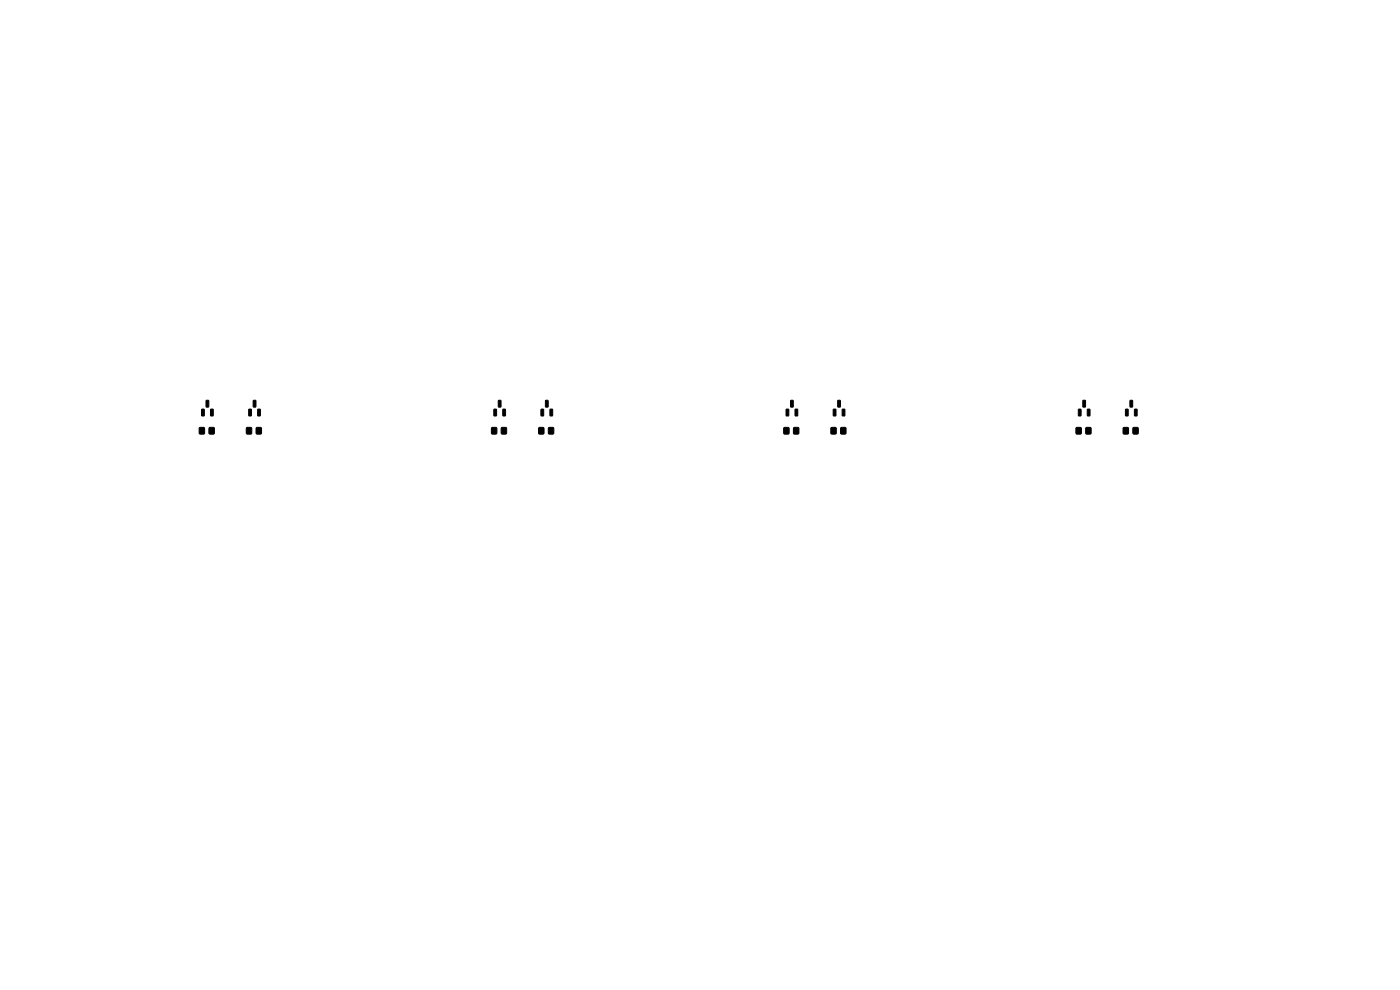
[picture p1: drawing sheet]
<svg xmlns="http://www.w3.org/2000/svg" width="297mm" height="210mm" viewBox="0 0 297 210" stroke-linecap="round" stroke-linejoin="round" font-family="sans-serif">
<g fill="#000" stroke="#000" stroke-width=".21">
<path d="M42.8 86.8l.5 .1v1.3h-.5zM42.3 90.7h1v1.3h-1zM43.7 84.9l.6 .1-.1 1.4-.5-.1zM44.7 86.8l.5 .1v1.3h-.5zM44.4 90.7h1v1.3h-1zM52.8 86.8l.5 .1v1.3h-.5zM52.3 90.7h1v1.3h-1zM53.7 84.9l.6 .1-.1 1.4-.5-.1zM54.7 86.8l.5 .1v1.3h-.5zM54.4 90.7h1v1.3h-1zM104.8 86.8l.5 .1v1.3h-.5zM104.3 90.7h1v1.3h-1z"/>
<path d="M105.7 84.9l.6 .1-.1 1.4-.5-.1zM106.7 86.8l.5 .1v1.3h-.5zM106.4 90.7h1v1.3h-1zM114.8 86.8l.5 .1v1.3h-.5zM114.3 90.7h1v1.3h-1zM115.7 84.9l.6 .1-.1 1.4-.5-.1zM116.7 86.8l.5 .1v1.3h-.5zM116.4 90.7h1v1.3h-1zM166.8 86.8l.5 .1v1.3h-.5zM166.3 90.7h1v1.3h-1zM167.7 84.9l.6 .1-.1 1.4-.5-.1zM168.7 86.8l.5 .1v1.3h-.5z"/>
<path d="M168.4 90.7h1v1.3h-1zM176.8 86.8l.5 .1v1.3h-.5zM176.3 90.7h1v1.3h-1zM177.7 84.9l.6 .1-.1 1.4-.5-.1zM178.7 86.8l.5 .1v1.3h-.5zM178.4 90.7h1v1.3h-1zM228.8 86.8l.5 .1v1.3h-.5zM228.3 90.7h1v1.3h-1zM229.7 84.9l.6 .1-.1 1.4-.5-.1zM230.7 86.8l.5 .1v1.3h-.5zM230.4 90.7h1v1.3h-1zM238.8 86.8l.5 .1v1.3h-.5z"/>
<path d="M238.3 90.7h1v1.3h-1zM239.7 84.9l.6 .1-.1 1.4-.5-.1zM240.7 86.8l.5 .1v1.3h-.5zM240.4 90.7h1v1.3h-1z"/>
</g>
</svg>
